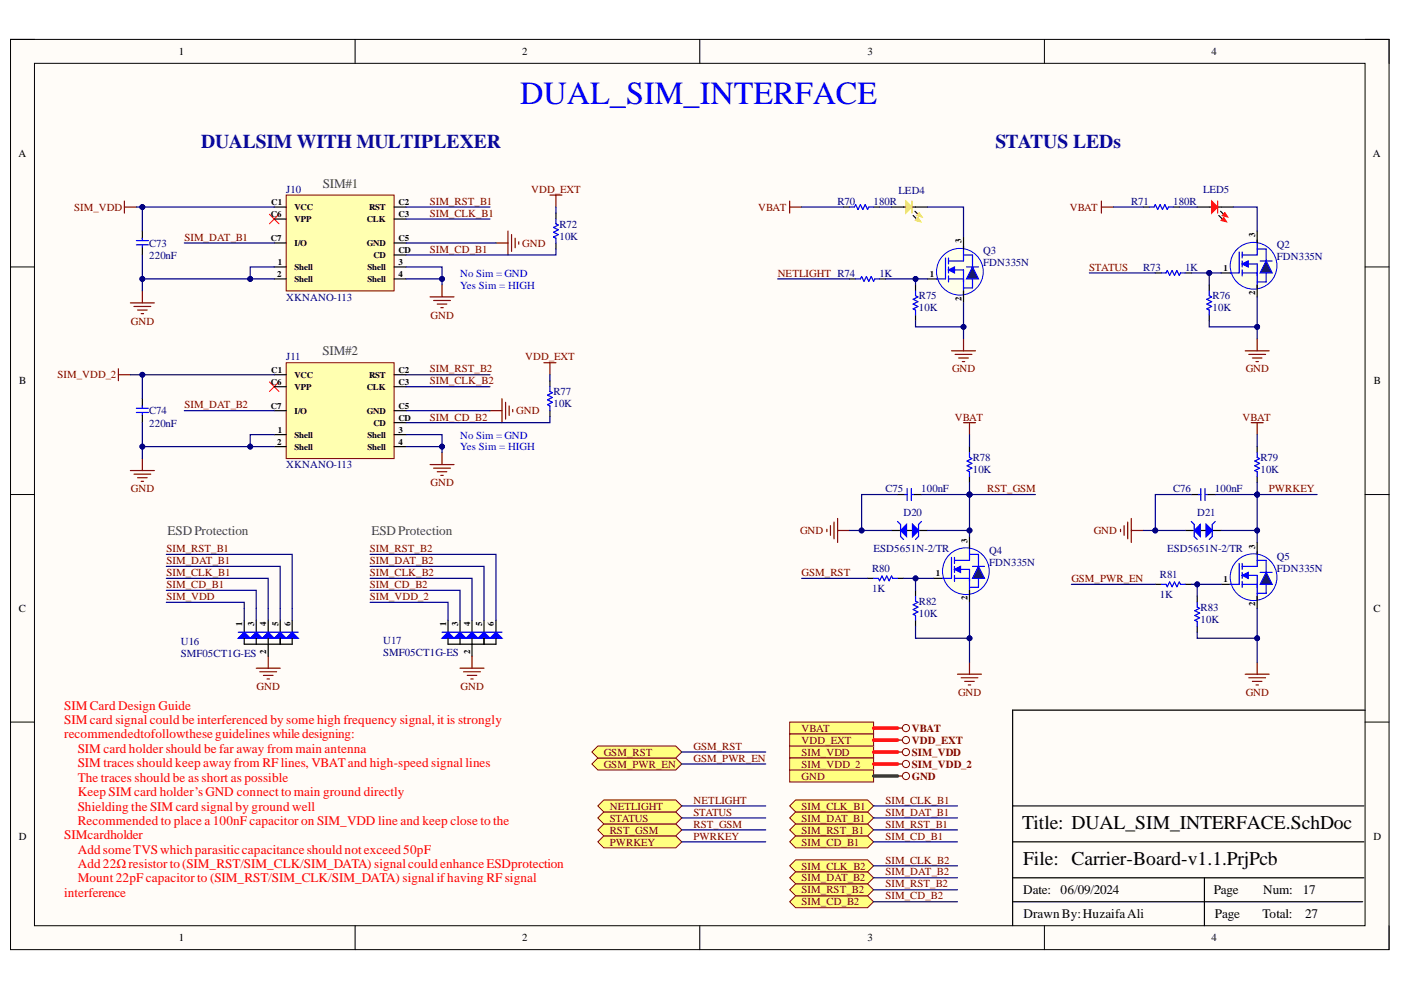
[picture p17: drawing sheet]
<svg xmlns="http://www.w3.org/2000/svg" width="297mm" height="210mm" viewBox="0 0 297 210" stroke-linecap="round" stroke-linejoin="round" font-family="sans-serif">
<defs><g id="words">
<text font-size="6.8" fill="#00f" x="110.3" y="22.1">DUAL_SIM_INTERFACE</text>
<g font-size="4.1" fill="#0b0b8e">
<text x="42.6" y="31.4">DUALSIM WITH MULTIPLEXER</text>
<text x="211.1" y="31.4">STATUS LEDs</text>
</g>
<g font-size="4.1">
<text x="216.7" y="175.8">Title: DUAL_SIM_INTERFACE.SchDoc</text>
<text x="216.9" y="183.4">File: Carrier-Board-v1.1.PrjPcb</text>
</g>
<g font-size="2.8" fill="#434343">
<text x="68.4" y="39.8">SIM#1</text>
<text x="68.4" y="75.3">SIM#2</text>
<text x="35.5" y="113.4">ESDProtection</text>
<text x="78.8" y="113.4">ESDProtection</text>
</g>
<g font-size="2.8" fill="#f00">
<text x="13.6" y="150.5">SIM Card Design Guide</text>
<text x="13.6" y="153.5">SIM card signal could be interferenced by some high frequency signal, it is strongly</text>
<text x="13.6" y="156.5">recommendedtofollowtheseguidelineswhiledesigning:</text>
<text x="16.5" y="159.7">SIM card holder should be far away from main antenna</text>
<text x="16.5" y="162.7">SIM traces should keep away from RF lines, VBATand high-speed signal lines</text>
<text x="16.5" y="165.8">The traces should be as short as possible</text>
<text x="16.5" y="168.8">Keep SIM card holder’s GND connect to main ground directly</text>
<text x="16.5" y="171.8">Shielding the SIM card signal by ground well</text>
<text x="13.6" y="177.9">SIMcardholder</text>
<text x="16.5" y="174.9">Recommended to place a 100nF capacitor on SIM_VDD line and keep close to the</text>
<text x="16.5" y="181">AddsomeTVSwhichparasiticcapacitanceshouldnotexceed50pF</text>
<text x="16.5" y="184">Add22Ωresistorto(SIM_RST/SIM_CLK/SIM_DATA) signalcouldenhanceESDprotection</text>
<text x="13.6" y="190.1">interference</text>
<text x="16.5" y="187.1">Mount 22pF capacitor to (SIM_RST/SIM_CLK/SIM_DATA) signal ifhaving RF signal</text>
</g>
<g font-size="2.8">
<text x="216.9" y="189.6">Date:</text>
<text x="224.9" y="189.6">06/09/2024</text>
<text x="257.3" y="189.6">Page</text>
<text x="267.8" y="189.6">Num:</text>
<text x="276.2" y="189.6">17</text>
<text x="217" y="194.7">DrawnBy:HuzaifaAli</text>
<text x="257.6" y="194.7">Page</text>
<text x="267.7" y="194.7">Total:</text>
<text x="276.7" y="194.7">27</text>
</g>
<g font-size="2.3">
<text x="37.9" y="11.7">1</text>
<text x="110.7" y="11.7">2</text>
<text x="183.9" y="11.7">3</text>
<text x="256.8" y="11.7">4</text>
<text x="3.9" y="33.3">A</text>
<text x="291.1" y="33.3">A</text>
<text x="4.1" y="81.5">B</text>
<text x="291.3" y="81.5">B</text>
<text x="4" y="129.7">C</text>
<text x="291.2" y="129.7">C</text>
<text x="4" y="178">D</text>
<text x="291.2" y="178">D</text>
<text x="37.9" y="199.6">1</text>
<text x="110.7" y="199.6">2</text>
<text x="183.9" y="199.6">3</text>
<text x="256.8" y="199.6">4</text>
</g>
<g font-size="2.3" fill="#000080">
<text x="60.7" y="40.9">J10</text>
<text x="190.5" y="41.2">LED4</text>
<text x="255.1" y="40.9">LED5</text>
<text x="177.6" y="43.4">R70</text>
<text x="185.2" y="43.4">180R</text>
<text x="239.8" y="43.4">R71</text>
<text x="248.7" y="43.4">180R</text>
<text x="31.6" y="52.3">C73</text>
<text x="118.6" y="48.3">R72</text>
<text x="118.6" y="50.8">10K</text>
<text x="208.4" y="53.9">Q3</text>
<text x="270.7" y="52.7">Q2</text>
<text x="31.6" y="54.9">220nF</text>
<text x="186.5" y="58.7">1K</text>
<text x="208.4" y="56.5">FDN335N</text>
<text x="242.4" y="57.4">R73</text>
<text x="251.3" y="57.4">1K</text>
<text x="270.7" y="55.2">FDN335N</text>
<text x="60.7" y="63.7">XKNANO-113</text>
<text x="194.8" y="63.5">R75</text>
<text x="257.1" y="63.5">R76</text>
<text x="194.8" y="66">10K</text>
<text x="257.1" y="66">10K</text>
<text x="60.7" y="76.4">J11</text>
<text x="117.3" y="83.8">R77</text>
<text x="31.6" y="87.8">C74</text>
<text x="117.3" y="86.3">10K</text>
<text x="31.6" y="90.4">220nF</text>
<text x="60.7" y="99.3">XKNANO-113</text>
<text x="206.2" y="97.8">R78</text>
<text x="206.2" y="100.3">10K</text>
<text x="267.2" y="97.8">R79</text>
<text x="267.2" y="100.3">10K</text>
<text x="187.7" y="104.4">C75</text>
<text x="195.3" y="104.4">100nF</text>
<text x="248.7" y="104.4">C76</text>
<text x="257.6" y="104.4">100nF</text>
<text x="191.5" y="109.5">D20</text>
<text x="253.8" y="109.5">D21</text>
<text x="185.2" y="117.1">ESD5651N-2/TR</text>
<text x="209.7" y="117.4">Q4</text>
<text x="247.4" y="117.1">ESD5651N-2/TR</text>
<text x="270.7" y="118.8">Q5</text>
<text x="184.9" y="121.4">R80</text>
<text x="184.9" y="125.4">1K</text>
<text x="209.7" y="120">FDN335N</text>
<text x="245.9" y="122.6">R81</text>
<text x="270.7" y="121.3">FDN335N</text>
<text x="194.8" y="128.2">R82</text>
<text x="194.8" y="130.8">10K</text>
<text x="245.9" y="126.7">1K</text>
<text x="254.6" y="129.5">R83</text>
<text x="38.3" y="136.9">U16</text>
<text x="81.2" y="136.6">U17</text>
<text x="254.6" y="132">10K</text>
<text x="38.3" y="139.4">SMF05CT1G-ES</text>
<text x="81.2" y="139.1">SMF05CT1G-ES</text>
</g>
<g font-size="2.3" fill="#800000">
<text x="112.6" y="40.9">VDD_EXT</text>
<text x="15.7" y="44.7">SIM_VDD</text>
<text x="91.1" y="43.4">SIM_RST_B1</text>
<text x="91.1" y="46">SIM_CLK_B1</text>
<text x="160.7" y="44.7">VBAT</text>
<text x="226.8" y="44.7">VBAT</text>
<text x="39.1" y="51.1">SIM_DAT_B1</text>
<text x="91.1" y="53.6">SIM_CD_B1</text>
<text x="110.7" y="52.3">GND</text>
<text x="164.9" y="58.7">NETLIGHT R74</text>
<text x="231" y="57.4">STATUS</text>
<text x="27.7" y="68.8">GND</text>
<text x="91.3" y="67.5">GND</text>
<text x="111.3" y="76.4">VDD_EXT</text>
<text x="12.2" y="80.2">SIM_VDD_2</text>
<text x="91.1" y="78.9">SIM_RST_B2</text>
<text x="91.1" y="81.5">SIM_CLK_B2</text>
<text x="201.9" y="78.9">GND</text>
<text x="264.1" y="78.9">GND</text>
<text x="39.1" y="86.6">SIM_DAT_B2</text>
<text x="91.1" y="89.2">SIM_CD_B2</text>
<text x="109.5" y="87.8">GND</text>
<text x="202.4" y="89.2">VBAT</text>
<text x="263.4" y="89.2">VBAT</text>
<text x="27.7" y="104.4">GND</text>
<text x="91.3" y="103.1">GND</text>
<text x="209.3" y="104.4">RST_GSM</text>
<text x="269" y="104.4">PWRKEY</text>
<text x="169.6" y="113.3">GND</text>
<text x="231.9" y="113.3">GND</text>
<text x="35.3" y="119.6">SIM_DAT_B1</text>
<text x="35.3" y="117.1">SIM_RST_B1</text>
<text x="78.4" y="117.1">SIM_RST_B2</text>
<text x="78.4" y="119.6">SIM_DAT_B2</text>
<text x="35.3" y="124.7">SIM_CD_B1</text>
<text x="35.3" y="122.1">SIM_CLK_B1</text>
<text x="78.4" y="122.1">SIM_CLK_B2</text>
<text x="78.4" y="124.7">SIM_CD_B2</text>
<text x="170" y="122.1">GSM_RST</text>
<text x="227.1" y="123.4">GSM_PWR_EN</text>
<text x="35.3" y="127.2">SIM_VDD</text>
<text x="78.4" y="127.2">SIM_VDD_2</text>
<text x="54.4" y="146.2">GND</text>
<text x="97.6" y="146.2">GND</text>
<text x="203.1" y="147.5">GND</text>
<text x="264.1" y="147.5">GND</text>
<text x="170" y="155.2">VBAT</text>
<text x="193.3" y="155.2">VBAT</text>
<text x="128" y="160.3">GSM_RST</text>
<text x="147" y="161.5">GSM_PWR_EN</text>
<text x="147" y="159">GSM_RST</text>
<text x="170" y="160.3">SIM_VDD</text>
<text x="170" y="157.7">VDD_EXT</text>
<text x="193.3" y="160.3">SIM_VDD</text>
<text x="193.3" y="157.7">VDD_EXT</text>
<text x="128" y="162.8">GSM_PWR_EN</text>
<text x="170" y="162.8">SIM_VDD_2</text>
<text x="170" y="165.3">GND</text>
<text x="193.3" y="162.8">SIM_VDD_2</text>
<text x="193.3" y="165.3">GND</text>
<text x="129.3" y="171.7">NETLIGHT</text>
<text x="147" y="172.9">STATUS</text>
<text x="147" y="170.4">NETLIGHT</text>
<text x="170" y="171.7">SIM_CLK_B1</text>
<text x="187.7" y="172.9">SIM_DAT_B1</text>
<text x="187.7" y="170.4">SIM_CLK_B1</text>
<text x="129.3" y="179.3">PWRKEY</text>
<text x="129.3" y="176.7">RST_GSM</text>
<text x="129.3" y="174.2">STATUS</text>
<text x="147" y="178">PWRKEY</text>
<text x="147" y="175.5">RST_GSM</text>
<text x="170" y="179.3">SIM_CD_B1</text>
<text x="170" y="176.7">SIM_RST_B1</text>
<text x="170" y="174.2">SIM_DAT_B1</text>
<text x="187.7" y="178">SIM_CD_B1</text>
<text x="187.7" y="175.5">SIM_RST_B1</text>
<text x="170" y="184.4">SIM_CLK_B2</text>
<text x="187.7" y="183.1">SIM_CLK_B2</text>
<text x="187.7" y="185.6">SIM_DAT_B2</text>
<text x="170" y="192">SIM_CD_B2</text>
<text x="170" y="189.4">SIM_RST_B2</text>
<text x="170" y="186.9">SIM_DAT_B2</text>
<text x="187.7" y="188.2">SIM_RST_B2</text>
<text x="187.7" y="190.7">SIM_CD_B2</text>
</g>
<g font-size="2.3" fill="#00f">
<text x="97.5" y="58.7">No Sim = GND</text>
<text x="97.5" y="61.2">Yes Sim = HIGH</text>
<text x="97.5" y="93">No Sim = GND</text>
<text x="97.5" y="95.5">Yes Sim = HIGH</text>
</g>
<g font-size="1.9">
<text x="57.4" y="46.1">C6</text>
<text x="57.5" y="43.5">C1</text>
<text x="62.4" y="44.5">VCC</text>
<text x="62.4" y="47.1">VPP</text>
<text x="77.7" y="47.1">CLK</text>
<text x="78.3" y="44.5">RST</text>
<text x="84.5" y="43.5">C2</text>
<text x="84.5" y="46.1">C3</text>
<text x="57.4" y="51.1">C7</text>
<text x="62.4" y="52.2">I/O</text>
<text x="77.7" y="52.2">GND</text>
<text x="84.5" y="51.1">C5</text>
<text x="84.5" y="53.7">CD</text>
<text x="203.9" y="51.5" transform="rotate(-90 203.9 51.5)">3</text>
<text x="266.1" y="50.2" transform="rotate(-90 266.1 50.2)">3</text>
<text x="58.8" y="58.7">2</text>
<text x="58.9" y="56.2">1</text>
<text x="62.4" y="57.2">Shell</text>
<text x="62.4" y="59.8">Shell</text>
<text x="77.9" y="57.2">Shell</text>
<text x="77.9" y="59.8">Shell</text>
<text x="79.2" y="54.7">CD</text>
<text x="84.5" y="56.2">3</text>
<text x="84.5" y="58.7">4</text>
<text x="197.1" y="58.7">1</text>
<text x="259.4" y="57.5">1</text>
<text x="203.9" y="63.7" transform="rotate(-90 203.9 63.7)">2</text>
<text x="266.1" y="62.5" transform="rotate(-90 266.1 62.5)">2</text>
<text x="57.4" y="81.7">C6</text>
<text x="57.5" y="79.1">C1</text>
<text x="62.4" y="80.1">VCC</text>
<text x="62.4" y="82.7">VPP</text>
<text x="77.7" y="82.7">CLK</text>
<text x="78.3" y="80.1">RST</text>
<text x="84.5" y="79.1">C2</text>
<text x="84.5" y="81.7">C3</text>
<text x="57.4" y="86.7">C7</text>
<text x="62.4" y="87.7">I/O</text>
<text x="77.7" y="87.7">GND</text>
<text x="84.5" y="86.7">C5</text>
<text x="84.5" y="89.3">CD</text>
<text x="58.8" y="94.3">2</text>
<text x="58.9" y="91.8">1</text>
<text x="62.4" y="92.8">Shell</text>
<text x="62.4" y="95.3">Shell</text>
<text x="77.9" y="92.8">Shell</text>
<text x="77.9" y="95.3">Shell</text>
<text x="79.2" y="90.3">CD</text>
<text x="84.5" y="91.8">3</text>
<text x="84.5" y="94.3">4</text>
<text x="205.2" y="115" transform="rotate(-90 205.2 115)">3</text>
<text x="266.1" y="116.3" transform="rotate(-90 266.1 116.3)">3</text>
<text x="198.4" y="122.2">1</text>
<text x="259.4" y="123.5">1</text>
<text x="205.2" y="127.3" transform="rotate(-90 205.2 127.3)">2</text>
<text x="266.1" y="128.6" transform="rotate(-90 266.1 128.6)">2</text>
<text x="51.4" y="132.8" transform="rotate(-90 51.4 132.8)">1</text>
<text x="53.9" y="132.8" transform="rotate(-90 53.9 132.8)">3</text>
<text x="56.4" y="132.8" transform="rotate(-90 56.4 132.8)">4</text>
<text x="59" y="132.8" transform="rotate(-90 59 132.8)">5</text>
<text x="61.6" y="132.8" transform="rotate(-90 61.6 132.8)">6</text>
<text x="94.6" y="132.8" transform="rotate(-90 94.6 132.8)">1</text>
<text x="97.1" y="132.8" transform="rotate(-90 97.1 132.8)">3</text>
<text x="99.7" y="132.8" transform="rotate(-90 99.7 132.8)">4</text>
<text x="102.2" y="132.8" transform="rotate(-90 102.2 132.8)">5</text>
<text x="104.7" y="132.8" transform="rotate(-90 104.7 132.8)">6</text>
<text x="56.4" y="138.7" transform="rotate(-90 56.4 138.7)">2</text>
<text x="99.7" y="138.7" transform="rotate(-90 99.7 138.7)">2</text>
</g>
</g></defs>
<path d="M2.2 8.4h292.3v192.9h-292.3z" fill-rule="evenodd" fill="#fffcf8"/>
<path d="M2.2 8.4h292.3v192.9h-292.3z" fill="none" stroke="#000" stroke-width=".21"/>
<path d="M7.3 13.4h282.1v182.9h-282.1z" fill-rule="evenodd" fill="#fffcf8"/>
<g fill="none" stroke="#000" stroke-width=".21">
<path d="M2.2 8.3h5.1M7.3 13.4h282.1v182.9h-282.1zM75.3 8.3v5.1M148.4 8.3v5.1M221.4 8.4v5M289.4 8.4h5.1v5M2.2 56.6h5.1M289.4 56.6h5.1M2.2 104.9h5.1M289.4 104.9h5.1M2.2 153.1h5.1M289.4 153.1h5.1"/>
<path d="M75.3 196.3v5M148.4 196.3v5M221.4 196.3v5M294.5 196.3v5"/>
</g>
<path d="M258.8 44.8l.6 .6M289.4 150.6h-74.7v45.7M214.7 178.5h74.5M214.7 170.9h74.5M214.7 191.2h74.2M214.7 186.1h74.5M255.4 186.1v10.2" fill="none" stroke="#000" stroke-width=".25"/>
<g fill="none" stroke="#800000" stroke-width=".25">
<path d="M167.4 43.9h2.6M167.4 42.6v2.6M233.5 42.6v2.6M233.5 43.9h2.5M201.7 74.4h5.1M202.5 75.1h3.6M203.3 75.9h2M204 76.7h.5M204.3 71.8v2.6M264 74.4h5.1M264.8 75.1h3.5M265.5 75.9h2.1"/>
<path d="M266.3 76.7h.5M266.5 71.8v2.6M203 142.9h5.1M203.8 143.7h3.5M204.5 144.5h2.1M205.3 145.2h.5M205.6 140.4v2.5M264 142.9h5.1M264.8 143.7h3.5M265.5 144.5h2.1M266.3 145.2h.5M266.5 140.4v2.5"/>
</g>
<path d="M259.7 45.1l.6 .9-1.2-.3z" fill-rule="evenodd" fill="#c00"/>
<path d="M259.7 45.1l.6 .9-1.2-.3z" fill="none" stroke="#c00" stroke-width=".21"/>
<path d="M258.4 45.7l.8 .7" fill="none" stroke="#000" stroke-width=".25"/>
<path d="M259.5 46.1l.6 .9-1.2-.3z" fill-rule="evenodd" fill="#c00"/>
<path d="M259.5 46.1l.6 .9-1.2-.3z" fill="none" stroke="#c00" stroke-width=".21"/>
<path d="M253.8 43.9h3.1M258.2 43.9h3.3" fill="none" stroke="#000" stroke-width=".25"/>
<path d="M258.2 42.6v2.6" fill="none" stroke="#c00" stroke-width=".25"/>
<path d="M256.9 42.6l1.3 1.3-1.3 1.3z" fill="#c00"/>
<path d="M256.9 42.6l1.3 1.3-1.3 1.3z" fill="none" stroke="#c00" stroke-width=".25"/>
<path d="M194 44.8l.6 .6" fill="none" stroke="#000" stroke-width=".25"/>
<path d="M194.3 45.7l.6-.6-.3 .3 .3-.3 .6 .9z" fill-rule="evenodd" fill="#f1c232"/>
<path d="M194.3 45.7l.6-.6-.3 .3 .3-.3 .6 .9z" fill="none" stroke="#f1c232" stroke-width=".21"/>
<path d="M193.6 45.7l.8 .7" fill="none" stroke="#000" stroke-width=".25"/>
<path d="M194.1 46.7l.6-.6-.3 .3 .3-.3 .6 .9z" fill-rule="evenodd" fill="#f1c232"/>
<path d="M194.1 46.7l.6-.6-.3 .3 .3-.3 .6 .9z" fill="none" stroke="#f1c232" stroke-width=".21"/>
<path d="M189 43.9h3.1M193.3 43.9h3.4" fill="none" stroke="#000" stroke-width=".25"/>
<path d="M193.3 42.6v2.6" fill="none" stroke="#f1c232" stroke-width=".25"/>
<path d="M192.1 42.6l1.2 1.3-1.2 1.3z" fill="#f1c232"/>
<path d="M192.1 42.6l1.2 1.3-1.2 1.3z" fill="none" stroke="#f1c232" stroke-width=".25"/>
<g fill="none" stroke="#000" stroke-width=".25">
<path d="M178.9 43.9h1.2M180.1 59.1h1.3M185.2 43.9h1.3M186.5 59.1h1.3M242.4 43.9h1.3M244.9 57.9h1.3M248.8 43.9h1.2M251.3 57.9h1.3M194.1 60.4v1.3M194.1 66.8v1.2M256.4 60.4v1.3M256.4 66.8v1.2"/>
<path d="M183.9 122.6h1.3M190.3 122.6h1.3M244.9 123.9h1.3M251.3 123.9h1.3"/>
</g>
<path d="M180.1 43.9h1.1l.2-.5 .5 1 .5-1 .5 1 .5-1 .5 1 .3-.5h1M181.4 59.1h1l.3-.5 .5 1.1 .5-1.1 .5 1.1 .5-1.1 .5 1.1 .3-.6h1M243.7 43.9h1l.2-.5 .6 1 .5-1 .5 1 .5-1 .5 1 .2-.5h1.1M246.2 57.9h1l.3-.5 .5 1 .5-1 .5 1 .5-1 .5 1 .3-.5h1M194.1 61.7v1l.5 .3-1 .5 1 .5-1 .5 1 .5-1 .5 .5 .2v1.1M256.4 61.7v1l.5 .3-1 .5 1 .5-1 .5 1 .5-1 .5 .5 .2v1.1M185.2 122.6h1l.3 .5 .5-1 .5 1 .5-1 .5 1 .5-1 .3 .5h1M246.2 123.9h1l.3 .5 .5-1 .5 1 .5-1 .5 1 .5-1 .3 .5h1" fill="none" stroke="#00f" stroke-width=".25"/>
<g fill="none" stroke="#800000" stroke-width=".25">
<path d="M26.4 42.6v2.6M26.4 43.9h2.5M105.2 51.5h2.5M107.7 49v5.1M108.5 49.7v3.6M109.2 50.5v2M110 51.3v.5M116.6 41.4h2.5M117.9 41.4v2.5M25.1 78.2v2.5M25.1 79.5h2.5M27.6 64.2h5.1"/>
<path d="M28.4 65h3.6M29.2 65.7h2M29.9 66.5h.5M30.2 61.7v2.5M91.2 62.9h5.1M91.9 63.7h3.6M92.7 64.5h2M93.5 65.2h.5M93.7 60.4v2.5M115.3 76.9h2.6M116.6 76.9v2.6M27.6 99.8h5.1"/>
<path d="M30.2 97.2v2.6M91.2 98.5h5.1M91.9 99.3h3.6M93.7 96v2.5M103.9 87.1h2.5M106.4 84.5v5.1M107.2 85.3v3.5M108 86.1v2M108.7 86.8v.5M204.3 89.6h2.5M205.6 89.6v2.6M265.3 89.6h2.5"/>
<path d="M266.5 89.6v2.6M28.4 100.5h3.6M29.2 101.3h2M29.9 102.1h.5M92.7 100h2M93.5 100.8h.5M56.9 139.1v2.6M100.1 139.1v2.6M54.3 141.7h5.1M55.1 142.4h3.5M55.9 143.2h2M56.6 144h.5"/>
<path d="M97.5 141.7h5.1M98.3 142.4h3.6M99.1 143.2h2M99.8 144h.5"/>
</g>
<path d="M57.1 45.4l2.1 2.1M59.2 45.4l-2.1 2.1M57.1 81l2.1 2M59.2 81l-2.1 2" fill="none" stroke="#f00" stroke-width=".21"/>
<path d="M60.7 41.4h22.9v20.3h-22.9z" fill-rule="evenodd" fill="#ffffb0"/>
<path d="M60.7 41.4h22.9v20.3h-22.9z" fill="none" stroke="#800000" stroke-width=".21"/>
<path d="M58.1 43.9h2.6M58.1 46.4h2.6M58.1 51.5h2.6M58.1 56.6h2.6M58.1 59.1h2.6M83.6 43.9h2.5M83.6 46.4h2.5M83.6 51.5h2.5M83.6 56.6h2.5M83.6 59.1h2.5M83.6 54.1h2.5" fill="none" stroke="#000" stroke-width=".25"/>
<path d="M60.7 76.9h22.9v20.3h-22.9z" fill-rule="evenodd" fill="#ffffb0"/>
<path d="M60.7 76.9h22.9v20.3h-22.9z" fill="none" stroke="#800000" stroke-width=".21"/>
<g fill="none" stroke="#000" stroke-width=".25">
<path d="M30.2 49v1.6M30.2 52.5v1.6M117.9 45.2v1.2M117.9 51.5v1.3M58.1 79.5h2.6M83.6 79.5h2.5M30.2 84.5v1.7M30.2 88.1v1.5M58.1 82h2.6M58.1 87.1h2.6M58.1 92.1h2.6M58.1 94.7h2.6"/>
<path d="M83.6 82h2.5M83.6 87.1h2.5M83.6 92.1h2.5M83.6 94.7h2.5M83.6 89.6h2.5M116.6 80.7v1.3M116.6 87.1v1.2M51.8 131.5v2.6M56.9 136.6v2.5"/>
</g>
<path d="M28.9 51h2.6M28.9 51.9h2.6M30.2 50.5v.5M30.2 52v.5M117.9 46.4v1.1l.5 .2-1 .5 1 .5-1 .5 1 .5-1 .5 .5 .3v1M28.9 86.6h2.6M28.9 87.5h2.6M30.2 86.1v.5M30.2 87.6v.5M116.6 82v1l.5 .3-1 .5 1 .5-1 .5 1 .5-1 .5 .5 .3v1" fill="none" stroke="#00f" stroke-width=".25"/>
<path d="M51.8 134.1l1.3 1.2h-2.6z" fill="#00f"/>
<path d="M50.5 134.1h2.6M51.8 134.1l1.3 1.2h-2.6z" fill="none" stroke="#00f" stroke-width=".25"/>
<path d="M54.3 131.5v2.6" fill="none" stroke="#000" stroke-width=".25"/>
<path d="M53.1 135.3l1.2-1.2 1.3 1.2z" fill="#00f"/>
<path d="M53.1 135.3l1.2-1.2 1.3 1.2zM53.1 134.1h2.5" fill="none" stroke="#00f" stroke-width=".25"/>
<path d="M56.9 131.5v2.6" fill="none" stroke="#000" stroke-width=".25"/>
<path d="M56.9 134.1l1.2 1.2h-2.5z" fill="#00f"/>
<path d="M55.6 134.1h2.5M56.9 134.1l1.2 1.2h-2.5z" fill="none" stroke="#00f" stroke-width=".25"/>
<path d="M59.4 131.5v2.6" fill="none" stroke="#000" stroke-width=".25"/>
<path d="M59.4 134.1l1.3 1.2h-2.6z" fill="#00f"/>
<path d="M58.1 134.1h2.6M59.4 134.1l1.3 1.2h-2.6z" fill="none" stroke="#00f" stroke-width=".25"/>
<path d="M62 131.5v2.6" fill="none" stroke="#000" stroke-width=".25"/>
<path d="M60.7 135.3l1.3-1.2 1.2 1.2z" fill="#00f"/>
<path d="M60.7 135.3l1.3-1.2 1.2 1.2zM60.7 134.1h2.5" fill="none" stroke="#00f" stroke-width=".25"/>
<path d="M51.8 135.3v1.3h10.2v-1.3M54.3 135.3v1.3M56.9 135.3v1.3M59.4 135.3v1.3M95 131.5v2.6M100.1 136.6v2.5" fill="none" stroke="#000" stroke-width=".25"/>
<path d="M93.7 135.3l1.3-1.2 1.3 1.2z" fill="#00f"/>
<path d="M93.7 135.3l1.3-1.2 1.3 1.2zM93.7 134.1h2.6" fill="none" stroke="#00f" stroke-width=".25"/>
<path d="M97.5 131.5v2.6" fill="none" stroke="#000" stroke-width=".25"/>
<path d="M97.5 134.1l1.3 1.2h-2.5z" fill="#00f"/>
<path d="M96.3 134.1h2.5M97.5 134.1l1.3 1.2h-2.5z" fill="none" stroke="#00f" stroke-width=".25"/>
<path d="M100.1 131.5v2.6" fill="none" stroke="#000" stroke-width=".25"/>
<path d="M100.1 134.1l1.2 1.2h-2.5z" fill="#00f"/>
<path d="M98.8 134.1h2.5M100.1 134.1l1.2 1.2h-2.5z" fill="none" stroke="#00f" stroke-width=".25"/>
<path d="M102.6 131.5v2.6" fill="none" stroke="#000" stroke-width=".25"/>
<path d="M101.3 135.3l1.3-1.2 1.3 1.2z" fill="#00f"/>
<path d="M101.3 135.3l1.3-1.2 1.3 1.2zM101.3 134.1h2.6" fill="none" stroke="#00f" stroke-width=".25"/>
<path d="M105.2 131.5v2.6" fill="none" stroke="#000" stroke-width=".25"/>
<path d="M105.2 134.1l1.2 1.2h-2.5z" fill="#00f"/>
<path d="M103.9 134.1h2.5M105.2 134.1l1.2 1.2h-2.5z" fill="none" stroke="#00f" stroke-width=".25"/>
<path d="M196.7 59.1h2.5M95 135.3v1.3h10.2v-1.3M97.5 135.3v1.3M100.1 135.3v1.3M102.6 135.3v1.3" fill="none" stroke="#000" stroke-width=".25"/>
<circle cx="203.5" cy="57.6" r="5" fill="#ffffe8"/>
<circle cx="203.5" cy="57.6" r="5" fill="none" stroke="#00f" stroke-width=".21"/>
<path d="M200.5 54.7v4.4h-1.9M201.1 59.1h3.2M201.1 54.7v1.3M201.1 56.6v1.3M201.1 58.5v1.3M201.1 57.2h3.2v5.1M204.3 52.2v3.1h-3.2" fill="none" stroke="#00f" stroke-width=".25"/>
<path d="M201.1 57.2l1.3-.6v1.3z" fill="#00f"/>
<path d="M201.1 57.2l1.3-.6v1.3zM204.3 54.1h1.9v6.9h-1.9M204.9 56.6h2.6" fill="none" stroke="#00f" stroke-width=".25"/>
<path d="M204.3 50.2v2.6M204.3 61.7v2.5" fill="none" stroke="#000" stroke-width=".25"/>
<path d="M206.2 56.6l1.3 2.5h-2.6z" fill="#073763"/>
<path d="M206.2 56.6l1.3 2.5h-2.6z" fill="none" stroke="#00f" stroke-width=".25"/>
<path d="M258.9 57.9h2.6" fill="none" stroke="#000" stroke-width=".25"/>
<circle cx="265.8" cy="56.3" r="5" fill="#ffffe8"/>
<circle cx="265.8" cy="56.3" r="5" fill="none" stroke="#00f" stroke-width=".21"/>
<path d="M262.7 53.4v4.5h-1.9M263.4 57.9h3.1M263.4 53.4v1.3M263.4 55.3v1.3M263.4 57.2v1.3M263.4 56h3.1v5M266.5 50.9v3.2h-3.1" fill="none" stroke="#00f" stroke-width=".25"/>
<path d="M263.4 56l1.2-.7v1.3z" fill="#00f"/>
<path d="M263.4 56l1.2-.7v1.3zM266.5 52.8h2v7h-2M267.2 55.3h2.5" fill="none" stroke="#00f" stroke-width=".25"/>
<path d="M266.5 49v2.5M266.5 60.4v2.6" fill="none" stroke="#000" stroke-width=".25"/>
<path d="M268.5 55.3l1.2 2.6h-2.5z" fill="#073763"/>
<path d="M268.5 55.3l1.2 2.6h-2.5z" fill="none" stroke="#00f" stroke-width=".25"/>
<path d="M258.9 123.9h2.6" fill="none" stroke="#000" stroke-width=".25"/>
<circle cx="265.8" cy="122.4" r="5" fill="#ffffe8"/>
<circle cx="265.8" cy="122.4" r="5" fill="none" stroke="#00f" stroke-width=".21"/>
<path d="M262.7 119.5v4.4h-1.9M263.4 119.5v1.2M266.5 116.9v3.2h-3.1M263.4 123.9h3.1M263.4 121.4v1.2M263.4 123.3v1.2M263.4 122h3.1v5.1" fill="none" stroke="#00f" stroke-width=".25"/>
<path d="M263.4 122l1.2-.6v1.2z" fill="#00f"/>
<path d="M266.5 118.8h2v7h-2M263.4 122l1.2-.6v1.2zM267.2 121.4h2.5" fill="none" stroke="#00f" stroke-width=".25"/>
<path d="M266.5 115v2.5M266.5 126.4v2.6" fill="none" stroke="#000" stroke-width=".25"/>
<path d="M268.5 121.4l1.2 2.5h-2.5z" fill="#073763"/>
<path d="M268.5 121.4l1.2 2.5h-2.5z" fill="none" stroke="#00f" stroke-width=".25"/>
<path d="M197.9 122.6h2.6" fill="none" stroke="#000" stroke-width=".25"/>
<circle cx="204.8" cy="121.1" r="5" fill="#ffffe8"/>
<circle cx="204.8" cy="121.1" r="5" fill="none" stroke="#00f" stroke-width=".21"/>
<path d="M201.7 118.2v4.4h-1.9M202.4 118.2v1.3M205.6 115.6v3.2h-3.2M202.4 122.6h3.2M202.4 120.1v1.3M202.4 122v1.3M202.4 120.7h3.2v5.1" fill="none" stroke="#00f" stroke-width=".25"/>
<path d="M202.4 120.7l1.2-.6v1.3z" fill="#00f"/>
<path d="M205.6 117.5h1.9v7h-1.9M202.4 120.7l1.2-.6v1.3zM206.2 120.1h2.5" fill="none" stroke="#00f" stroke-width=".25"/>
<path d="M205.6 113.7v2.6M205.6 125.2v2.5" fill="none" stroke="#000" stroke-width=".25"/>
<path d="M207.5 120.1l1.2 2.5h-2.5z" fill="#073763"/>
<g fill="none" stroke="#00f" stroke-width=".25">
<path d="M205.6 96v1l.5 .2-1.1 .5 1.1 .6-1.1 .5 1.1 .5-1.1 .5 .6 .2v1M266.5 96v1l.6 .2-1.1 .5 1.1 .6-1.1 .5 1.1 .5-1.1 .5 .5 .2v1M191.8 104.9h.5M192.3 103.6v2.5M193.2 103.6v2.5M193.3 104.9h.6M254.1 104.9h.5M254.6 103.6v2.5M255.5 103.6v2.5M255.6 104.9h.5M194.1 126.4v1.1l.5 .2-1 .5 1 .5-1 .5 1 .5-1 .5 .5 .3v1M207.5 120.1l1.2 2.5h-2.5z"/>
<path d="M253.8 127.7v1l.5 .3-1 .5 1 .5-1 .5 1 .5-1 .5 .5 .3v1"/>
</g>
<g fill="none" stroke="#000" stroke-width=".25">
<path d="M205.6 94.7v1.3M266.5 94.7v1.3M189 112.5h1.8M190.3 104.9h1.7M193.9 104.9h1.5M194.9 112.5h1.8M205.6 101v1.3M252.6 104.9h1.6M256.1 104.9h1.6M266.5 101v1.3M194.1 125.2v1.2M194.1 131.5v1.3"/>
<path d="M253.8 126.4v1.3M253.8 132.8v1.3"/>
</g>
<path d="M193.5 111.2l1.2 1.3-1.2 1.2z" fill="#00f"/>
<path d="M190.3 110.6l.6 .6v2.5l.7 .7M193.5 111.2l1.2 1.3-1.2 1.2zM195.4 110.6l-.7 .6v2.5l-.6 .7" fill="none" stroke="#00f" stroke-width=".25"/>
<path d="M192.3 112.5h1" fill="none" stroke="#000" stroke-width=".25"/>
<path d="M192.2 111.2v2.5l-1.3-1.2z" fill="#00f"/>
<path d="M192.2 111.2v2.5l-1.3-1.2z" fill="none" stroke="#00f" stroke-width=".25"/>
<path d="M193.5 111.2l1.2 1.3-1.2 1.2z" fill="#00f"/>
<path d="M193.5 111.2l1.2 1.3-1.2 1.2z" fill="none" stroke="#00f" stroke-width=".25"/>
<path d="M251.3 112.5h1.8M257.1 112.5h1.8" fill="none" stroke="#000" stroke-width=".25"/>
<path d="M255.7 111.2l1.3 1.3-1.3 1.2z" fill="#00f"/>
<path d="M252.6 110.6l.6 .6v2.5l.6 .7M255.7 111.2l1.3 1.3-1.3 1.2zM257.7 110.6l-.7 .6v2.5l-.6 .7" fill="none" stroke="#00f" stroke-width=".25"/>
<path d="M254.6 112.5h1" fill="none" stroke="#000" stroke-width=".25"/>
<path d="M254.5 111.2v2.5l-1.3-1.2z" fill="#00f"/>
<path d="M254.5 111.2v2.5l-1.3-1.2z" fill="none" stroke="#00f" stroke-width=".25"/>
<path d="M255.7 111.2l1.3 1.3-1.3 1.2z" fill="#00f"/>
<path d="M255.7 111.2l1.3 1.3-1.3 1.2z" fill="none" stroke="#00f" stroke-width=".25"/>
<path d="M175.3 112.2v.5M176.1 111.4v2.1M176.8 110.7v3.5M177.6 109.9v5.1M177.6 112.5h2.5M237.6 112.2v.5M238.3 111.4v2.1M239.1 110.7v3.5M239.9 112.5h2.5M239.9 109.9v5.1" fill="none" stroke="#800000" stroke-width=".25"/>
<path d="M167.4 191.2l1.3-1.3h15.2l1.3 1.3-1.3 1.3h-15.2z" fill-rule="evenodd" fill="#ffff80"/>
<path d="M167.4 191.2l1.3-1.3h15.2l1.3 1.3-1.3 1.3h-15.2z" fill="none" stroke="#800000" stroke-width=".21"/>
<path d="M167.4 188.7l1.3-1.3h15.2l1.3 1.3-1.3 1.2h-15.2z" fill-rule="evenodd" fill="#ffff80"/>
<path d="M167.4 188.7l1.3-1.3h15.2l1.3 1.3-1.3 1.2h-15.2z" fill="none" stroke="#800000" stroke-width=".21"/>
<path d="M167.4 186.1l1.3-1.3h15.2l1.3 1.3-1.3 1.3h-15.2z" fill-rule="evenodd" fill="#ffff80"/>
<path d="M167.4 186.1l1.3-1.3h15.2l1.3 1.3-1.3 1.3h-15.2z" fill="none" stroke="#800000" stroke-width=".21"/>
<path d="M167.4 183.6l1.3-1.3h15.2l1.3 1.3-1.3 1.2h-15.2z" fill-rule="evenodd" fill="#ffff80"/>
<path d="M167.4 183.6l1.3-1.3h15.2l1.3 1.3-1.3 1.2h-15.2z" fill="none" stroke="#800000" stroke-width=".21"/>
<path d="M167.4 178.5l1.3-1.3h15.2l1.3 1.3-1.3 1.3h-15.2z" fill-rule="evenodd" fill="#ffff80"/>
<path d="M167.4 178.5l1.3-1.3h15.2l1.3 1.3-1.3 1.3h-15.2z" fill="none" stroke="#800000" stroke-width=".21"/>
<path d="M167.4 176l1.3-1.3h15.2l1.3 1.3-1.3 1.2h-15.2z" fill-rule="evenodd" fill="#ffff80"/>
<path d="M167.4 176l1.3-1.3h15.2l1.3 1.3-1.3 1.2h-15.2z" fill="none" stroke="#800000" stroke-width=".21"/>
<path d="M167.4 173.4l1.3-1.2h15.2l1.3 1.2-1.3 1.3h-15.2z" fill-rule="evenodd" fill="#ffff80"/>
<path d="M167.4 173.4l1.3-1.2h15.2l1.3 1.2-1.3 1.3h-15.2z" fill="none" stroke="#800000" stroke-width=".21"/>
<path d="M167.4 170.9l1.3-1.3h15.2l1.3 1.3-1.3 1.3h-15.2z" fill-rule="evenodd" fill="#ffff80"/>
<path d="M167.4 170.9l1.3-1.3h15.2l1.3 1.3-1.3 1.3h-15.2z" fill="none" stroke="#800000" stroke-width=".21"/>
<path d="M167.4 158.2h17.8v2.5h-17.8z" fill-rule="evenodd" fill="#ffff80"/>
<g fill="none" stroke="#800000" stroke-width=".21">
<path d="M167.4 158.2h17.8v2.5h-17.8z"/>
<circle cx="192.1" cy="159.5" r=".76"/>
</g>
<path d="M190.3 159.5h1" fill="none" stroke="#800000" stroke-width=".25"/>
<path d="M167.4 160.7h17.8v2.6h-17.8z" fill-rule="evenodd" fill="#ffff80"/>
<g fill="none" stroke="#800000" stroke-width=".21">
<path d="M167.4 160.7h17.8v2.6h-17.8z"/>
<circle cx="192.1" cy="162" r=".76"/>
</g>
<path d="M190.3 162h1" fill="none" stroke="#800000" stroke-width=".25"/>
<path d="M167.4 163.3h17.8v2.5h-17.8z" fill-rule="evenodd" fill="#ffff80"/>
<g fill="none" stroke="#800000" stroke-width=".21">
<path d="M167.4 163.3h17.8v2.5h-17.8z"/>
<circle cx="192.1" cy="164.5" r=".76"/>
</g>
<path d="M190.3 164.5h1" fill="none" stroke="#800000" stroke-width=".25"/>
<path d="M167.4 153.1h17.8v2.5h-17.8z" fill-rule="evenodd" fill="#ffff80"/>
<g fill="none" stroke="#800000" stroke-width=".21">
<path d="M167.4 153.1h17.8v2.5h-17.8z"/>
<circle cx="192.1" cy="154.4" r=".76"/>
</g>
<path d="M190.3 154.4h1" fill="none" stroke="#800000" stroke-width=".25"/>
<path d="M126.8 178.5l1.2-1.3h15.3l1.3 1.3-1.3 1.3h-15.3z" fill-rule="evenodd" fill="#ffff80"/>
<path d="M126.8 178.5l1.2-1.3h15.3l1.3 1.3-1.3 1.3h-15.3z" fill="none" stroke="#800000" stroke-width=".21"/>
<path d="M126.8 176l1.2-1.3h15.3l1.3 1.3-1.3 1.2h-15.3z" fill-rule="evenodd" fill="#ffff80"/>
<path d="M126.8 176l1.2-1.3h15.3l1.3 1.3-1.3 1.2h-15.3z" fill="none" stroke="#800000" stroke-width=".21"/>
<path d="M126.8 173.4l1.2-1.2h15.3l1.3 1.2-1.3 1.3h-15.3z" fill-rule="evenodd" fill="#ffff80"/>
<path d="M126.8 173.4l1.2-1.2h15.3l1.3 1.2-1.3 1.3h-15.3z" fill="none" stroke="#800000" stroke-width=".21"/>
<path d="M126.8 170.9l1.2-1.3h15.3l1.3 1.3-1.3 1.2h-15.3z" fill-rule="evenodd" fill="#ffff80"/>
<path d="M126.8 170.9l1.2-1.3h15.3l1.3 1.3-1.3 1.2h-15.3z" fill="none" stroke="#800000" stroke-width=".21"/>
<path d="M125.5 162l1.3-1.3h16.5l1.3 1.3-1.3 1.3h-16.5z" fill-rule="evenodd" fill="#ffff80"/>
<path d="M125.5 162l1.3-1.3h16.5l1.3 1.3-1.3 1.3h-16.5z" fill="none" stroke="#800000" stroke-width=".21"/>
<path d="M125.5 159.4l1.3-1.2h16.5l1.3 1.2-1.3 1.3h-16.5z" fill-rule="evenodd" fill="#ffff80"/>
<path d="M125.5 159.4l1.3-1.2h16.5l1.3 1.2-1.3 1.3h-16.5z" fill="none" stroke="#800000" stroke-width=".21"/>
<path d="M167.4 155.6h17.8v2.6h-17.8z" fill-rule="evenodd" fill="#ffff80"/>
<g fill="none" stroke="#800000" stroke-width=".21">
<path d="M167.4 155.6h17.8v2.6h-17.8z"/>
<circle cx="192.1" cy="156.9" r=".76"/>
</g>
<path d="M190.3 156.9h1" fill="none" stroke="#800000" stroke-width=".25"/>
<path d="M170 43.9h8.9M231 57.9h13.9M236 43.9h6.4M190.3 104.9h-7.6v7.6h6.3" fill="none" stroke="#000080" stroke-width=".25"/>
<circle cx="182.7" cy="112.5" r=".51" fill="#000080"/>
<circle cx="182.7" cy="112.5" r=".51" fill="none" stroke="#000080" stroke-width=".21"/>
<path d="M196.7 112.5h8.9" fill="none" stroke="#000080" stroke-width=".25"/>
<circle cx="205.6" cy="112.5" r=".51" fill="#000080"/>
<circle cx="205.6" cy="112.5" r=".51" fill="none" stroke="#000080" stroke-width=".21"/>
<path d="M195.4 104.9h10.2" fill="none" stroke="#000080" stroke-width=".25"/>
<circle cx="205.6" cy="104.9" r=".51" fill="#000080"/>
<circle cx="205.6" cy="104.9" r=".51" fill="none" stroke="#000080" stroke-width=".21"/>
<path d="M205.6 104.9h13.9M170 122.6h13.9" fill="none" stroke="#000080" stroke-width=".25"/>
<circle cx="205.6" cy="104.9" r=".51" fill="#000080"/>
<circle cx="205.6" cy="104.9" r=".51" fill="none" stroke="#000080" stroke-width=".21"/>
<path d="M252.6 104.9h-7.7v7.6h6.4" fill="none" stroke="#000080" stroke-width=".25"/>
<circle cx="244.9" cy="112.5" r=".51" fill="#000080"/>
<circle cx="244.9" cy="112.5" r=".51" fill="none" stroke="#000080" stroke-width=".21"/>
<path d="M258.9 112.5h7.6" fill="none" stroke="#000080" stroke-width=".25"/>
<circle cx="266.5" cy="112.5" r=".51" fill="#000080"/>
<circle cx="266.5" cy="112.5" r=".51" fill="none" stroke="#000080" stroke-width=".21"/>
<path d="M186.5 43.9h2.5M196.7 43.9h7.6v6.3M250 43.9h3.8M258.9 57.9h-2.5v2.5M261.5 43.9h5v5.1M227.2 123.9h17.7" fill="none" stroke="#000080" stroke-width=".25"/>
<circle cx="256.4" cy="57.9" r=".51" fill="#000080"/>
<circle cx="256.4" cy="57.9" r=".51" fill="none" stroke="#000080" stroke-width=".21"/>
<path d="M252.6 57.9h3.8" fill="none" stroke="#000080" stroke-width=".25"/>
<circle cx="256.4" cy="57.9" r=".51" fill="#000080"/>
<circle cx="256.4" cy="57.9" r=".51" fill="none" stroke="#000080" stroke-width=".21"/>
<path d="M164.9 59.1h15.2M196.7 59.1h-2.6v1.3" fill="none" stroke="#000080" stroke-width=".25"/>
<circle cx="194.1" cy="59.1" r=".51" fill="#000080"/>
<circle cx="194.1" cy="59.1" r=".51" fill="none" stroke="#000080" stroke-width=".21"/>
<path d="M187.8 59.1h6.3" fill="none" stroke="#000080" stroke-width=".25"/>
<circle cx="194.1" cy="59.1" r=".51" fill="#000080"/>
<circle cx="194.1" cy="59.1" r=".51" fill="none" stroke="#000080" stroke-width=".21"/>
<path d="M266.5 104.9h12.8" fill="none" stroke="#000080" stroke-width=".25"/>
<circle cx="266.5" cy="104.9" r=".51" fill="#000080"/>
<circle cx="266.5" cy="104.9" r=".51" fill="none" stroke="#000080" stroke-width=".21"/>
<path d="M205.6 102.3v2.6" fill="none" stroke="#000080" stroke-width=".25"/>
<circle cx="205.6" cy="104.9" r=".51" fill="#000080"/>
<circle cx="205.6" cy="104.9" r=".51" fill="none" stroke="#000080" stroke-width=".21"/>
<path d="M86.1 79.5h17.8M86.1 94.7h7.6v1.3M86.1 87.1h17.8M86.1 82h17.8" fill="none" stroke="#000080" stroke-width=".25"/>
<circle cx="93.7" cy="94.7" r=".51" fill="#000080"/>
<circle cx="93.7" cy="94.7" r=".51" fill="none" stroke="#000080" stroke-width=".21"/>
<path d="M86.1 92.1h7.6v2.6" fill="none" stroke="#000080" stroke-width=".25"/>
<circle cx="93.7" cy="94.7" r=".51" fill="#000080"/>
<circle cx="93.7" cy="94.7" r=".51" fill="none" stroke="#000080" stroke-width=".21"/>
<path d="M39.1 87.1h19M58.1 92.1h-5v2.6" fill="none" stroke="#000080" stroke-width=".25"/>
<circle cx="53.1" cy="94.7" r=".51" fill="#000080"/>
<circle cx="53.1" cy="94.7" r=".51" fill="none" stroke="#000080" stroke-width=".21"/>
<path d="M30.2 94.7v2.5" fill="none" stroke="#000080" stroke-width=".25"/>
<circle cx="30.2" cy="94.7" r=".51" fill="#000080"/>
<circle cx="30.2" cy="94.7" r=".51" fill="none" stroke="#000080" stroke-width=".21"/>
<path d="M86.1 59.1h7.6v1.3M86.1 51.5h19.1M86.1 43.9h17.8M86.1 46.4h17.8" fill="none" stroke="#000080" stroke-width=".25"/>
<circle cx="93.7" cy="59.1" r=".51" fill="#000080"/>
<circle cx="93.7" cy="59.1" r=".51" fill="none" stroke="#000080" stroke-width=".21"/>
<path d="M86.1 56.6h7.6v2.5" fill="none" stroke="#000080" stroke-width=".25"/>
<circle cx="93.7" cy="59.1" r=".51" fill="#000080"/>
<circle cx="93.7" cy="59.1" r=".51" fill="none" stroke="#000080" stroke-width=".21"/>
<path d="M39.1 51.5h19M58.1 56.6h-5v2.5" fill="none" stroke="#000080" stroke-width=".25"/>
<circle cx="53.1" cy="59.1" r=".51" fill="#000080"/>
<circle cx="53.1" cy="59.1" r=".51" fill="none" stroke="#000080" stroke-width=".21"/>
<path d="M30.2 59.1v2.6" fill="none" stroke="#000080" stroke-width=".25"/>
<circle cx="30.2" cy="59.1" r=".51" fill="#000080"/>
<circle cx="30.2" cy="59.1" r=".51" fill="none" stroke="#000080" stroke-width=".21"/>
<path d="M58.1 43.9h-27.9v5.1M116.6 79.5v1.2M35.3 117.5h26.7v11.5M35.3 127.7h16.5v1.3M35.3 125.2h19v3.8M35.3 122.6h21.6v6.4M35.3 120.1h24.1v8.9" fill="none" stroke="#000080" stroke-width=".25"/>
<circle cx="30.2" cy="43.9" r=".51" fill="#000080"/>
<circle cx="30.2" cy="43.9" r=".51" fill="none" stroke="#000080" stroke-width=".21"/>
<path d="M28.9 43.9h1.3" fill="none" stroke="#000080" stroke-width=".25"/>
<circle cx="30.2" cy="43.9" r=".51" fill="#000080"/>
<circle cx="30.2" cy="43.9" r=".51" fill="none" stroke="#000080" stroke-width=".21"/>
<path d="M58.1 79.5h-27.9v5" fill="none" stroke="#000080" stroke-width=".25"/>
<circle cx="30.2" cy="79.5" r=".51" fill="#000080"/>
<circle cx="30.2" cy="79.5" r=".51" fill="none" stroke="#000080" stroke-width=".21"/>
<path d="M27.6 79.5h2.6" fill="none" stroke="#000080" stroke-width=".25"/>
<circle cx="30.2" cy="79.5" r=".51" fill="#000080"/>
<circle cx="30.2" cy="79.5" r=".51" fill="none" stroke="#000080" stroke-width=".21"/>
<path d="M194.1 132.8v2.5h11.5" fill="none" stroke="#000080" stroke-width=".25"/>
<circle cx="205.6" cy="135.3" r=".51" fill="#000080"/>
<circle cx="205.6" cy="135.3" r=".51" fill="none" stroke="#000080" stroke-width=".21"/>
<path d="M194.1 122.6v2.6" fill="none" stroke="#000080" stroke-width=".25"/>
<circle cx="194.1" cy="122.6" r=".51" fill="#000080"/>
<circle cx="194.1" cy="122.6" r=".51" fill="none" stroke="#000080" stroke-width=".21"/>
<path d="M253.8 134.1v1.2h12.7" fill="none" stroke="#000080" stroke-width=".25"/>
<circle cx="266.5" cy="135.3" r=".51" fill="#000080"/>
<circle cx="266.5" cy="135.3" r=".51" fill="none" stroke="#000080" stroke-width=".21"/>
<path d="M253.8 123.9v2.5" fill="none" stroke="#000080" stroke-width=".25"/>
<circle cx="253.8" cy="123.9" r=".51" fill="#000080"/>
<circle cx="253.8" cy="123.9" r=".51" fill="none" stroke="#000080" stroke-width=".21"/>
<path d="M191.6 122.6h6.3" fill="none" stroke="#000080" stroke-width=".25"/>
<circle cx="194.1" cy="122.6" r=".51" fill="#000080"/>
<circle cx="194.1" cy="122.6" r=".51" fill="none" stroke="#000080" stroke-width=".21"/>
<path d="M252.6 123.9h6.3" fill="none" stroke="#000080" stroke-width=".25"/>
<circle cx="253.8" cy="123.9" r=".51" fill="#000080"/>
<circle cx="253.8" cy="123.9" r=".51" fill="none" stroke="#000080" stroke-width=".21"/>
<path d="M205.6 127.7v12.7" fill="none" stroke="#000080" stroke-width=".25"/>
<circle cx="205.6" cy="135.3" r=".51" fill="#000080"/>
<circle cx="205.6" cy="135.3" r=".51" fill="none" stroke="#000080" stroke-width=".21"/>
<path d="M205.6 104.9v8.8" fill="none" stroke="#000080" stroke-width=".25"/>
<circle cx="205.6" cy="112.5" r=".51" fill="#000080"/>
<circle cx="205.6" cy="112.5" r=".51" fill="none" stroke="#000080" stroke-width=".21"/>
<circle cx="205.6" cy="104.9" r=".51" fill="#000080"/>
<circle cx="205.6" cy="104.9" r=".51" fill="none" stroke="#000080" stroke-width=".21"/>
<path d="M266.5 129v11.4" fill="none" stroke="#000080" stroke-width=".25"/>
<circle cx="266.5" cy="135.3" r=".51" fill="#000080"/>
<circle cx="266.5" cy="135.3" r=".51" fill="none" stroke="#000080" stroke-width=".21"/>
<path d="M266.5 104.9v10.1" fill="none" stroke="#000080" stroke-width=".25"/>
<circle cx="266.5" cy="112.5" r=".51" fill="#000080"/>
<circle cx="266.5" cy="112.5" r=".51" fill="none" stroke="#000080" stroke-width=".21"/>
<circle cx="266.5" cy="104.9" r=".51" fill="#000080"/>
<circle cx="266.5" cy="104.9" r=".51" fill="none" stroke="#000080" stroke-width=".21"/>
<path d="M117.9 52.8v1.3h-31.8M117.9 43.9v1.3M194.1 68v1.3h10.2M116.6 88.3v1.3h-30.5" fill="none" stroke="#000080" stroke-width=".25"/>
<circle cx="204.3" cy="69.3" r=".51" fill="#000080"/>
<circle cx="204.3" cy="69.3" r=".51" fill="none" stroke="#000080" stroke-width=".21"/>
<path d="M204.3 64.2v7.6" fill="none" stroke="#000080" stroke-width=".25"/>
<circle cx="204.3" cy="69.3" r=".51" fill="#000080"/>
<circle cx="204.3" cy="69.3" r=".51" fill="none" stroke="#000080" stroke-width=".21"/>
<path d="M256.4 68v1.3h10.1v2.5" fill="none" stroke="#000080" stroke-width=".25"/>
<circle cx="266.5" cy="69.3" r=".51" fill="#000080"/>
<circle cx="266.5" cy="69.3" r=".51" fill="none" stroke="#000080" stroke-width=".21"/>
<path d="M266.5 63v6.3" fill="none" stroke="#000080" stroke-width=".25"/>
<circle cx="266.5" cy="69.3" r=".51" fill="#000080"/>
<circle cx="266.5" cy="69.3" r=".51" fill="none" stroke="#000080" stroke-width=".21"/>
<path d="M180.1 112.5h2.6" fill="none" stroke="#000080" stroke-width=".25"/>
<circle cx="182.7" cy="112.5" r=".51" fill="#000080"/>
<circle cx="182.7" cy="112.5" r=".51" fill="none" stroke="#000080" stroke-width=".21"/>
<path d="M242.4 112.5h2.5" fill="none" stroke="#000080" stroke-width=".25"/>
<circle cx="244.9" cy="112.5" r=".51" fill="#000080"/>
<circle cx="244.9" cy="112.5" r=".51" fill="none" stroke="#000080" stroke-width=".21"/>
<path d="M257.7 104.9h8.8" fill="none" stroke="#000080" stroke-width=".25"/>
<circle cx="266.5" cy="104.9" r=".51" fill="#000080"/>
<circle cx="266.5" cy="104.9" r=".51" fill="none" stroke="#000080" stroke-width=".21"/>
<path d="M266.5 102.3v2.6" fill="none" stroke="#000080" stroke-width=".25"/>
<circle cx="266.5" cy="104.9" r=".51" fill="#000080"/>
<circle cx="266.5" cy="104.9" r=".51" fill="none" stroke="#000080" stroke-width=".21"/>
<path d="M30.2 54.1v5h27.9M205.6 92.2v2.5M266.5 92.2v2.5" fill="none" stroke="#000080" stroke-width=".25"/>
<circle cx="53.1" cy="59.1" r=".51" fill="#000080"/>
<circle cx="53.1" cy="59.1" r=".51" fill="none" stroke="#000080" stroke-width=".21"/>
<circle cx="30.2" cy="59.1" r=".51" fill="#000080"/>
<circle cx="30.2" cy="59.1" r=".51" fill="none" stroke="#000080" stroke-width=".21"/>
<g fill="none" stroke="#000080" stroke-width=".25">
<path d="M30.2 89.6v5.1h27.9M144.6 159.4h17.7M144.6 170.9h17.7M144.6 162h17.7M144.6 178.5h17.7M144.6 176h17.7M144.6 173.4h17.7M185.2 178.5h17.8M185.2 176h17.8M185.2 173.4h17.8M185.2 170.9h17.8M185.2 191.2h17.8"/>
<path d="M185.2 188.7h17.8M185.2 186.1h17.8M185.2 183.6h17.8"/>
</g>
<path d="M185.2 159.5h5.1M185.2 154.4h5.1M185.2 162h5.1" fill="none" stroke="#f00" stroke-width=".76"/>
<path d="M185.2 164.5h5.1" fill="none" stroke="#38761d" stroke-width=".76"/>
<circle cx="53.1" cy="94.7" r=".51" fill="#000080"/>
<circle cx="53.1" cy="94.7" r=".51" fill="none" stroke="#000080" stroke-width=".21"/>
<circle cx="30.2" cy="94.7" r=".51" fill="#000080"/>
<circle cx="30.2" cy="94.7" r=".51" fill="none" stroke="#000080" stroke-width=".21"/>
<path d="M185.2 156.9h5.1" fill="none" stroke="#f00" stroke-width=".76"/>
<path d="M78.5 117.5h26.7v14M51.8 129v2.5M54.3 129v2.5M56.9 129v2.5M59.4 129v2.5M62 129v2.5M78.5 127.7h16.5v3.8M78.5 125.2h19v6.3M78.5 122.6h21.6v8.9M78.5 120.1h24.1v11.4" fill="none" stroke="#000080" stroke-width=".25"/>
<use href="#words"/>
</svg>
